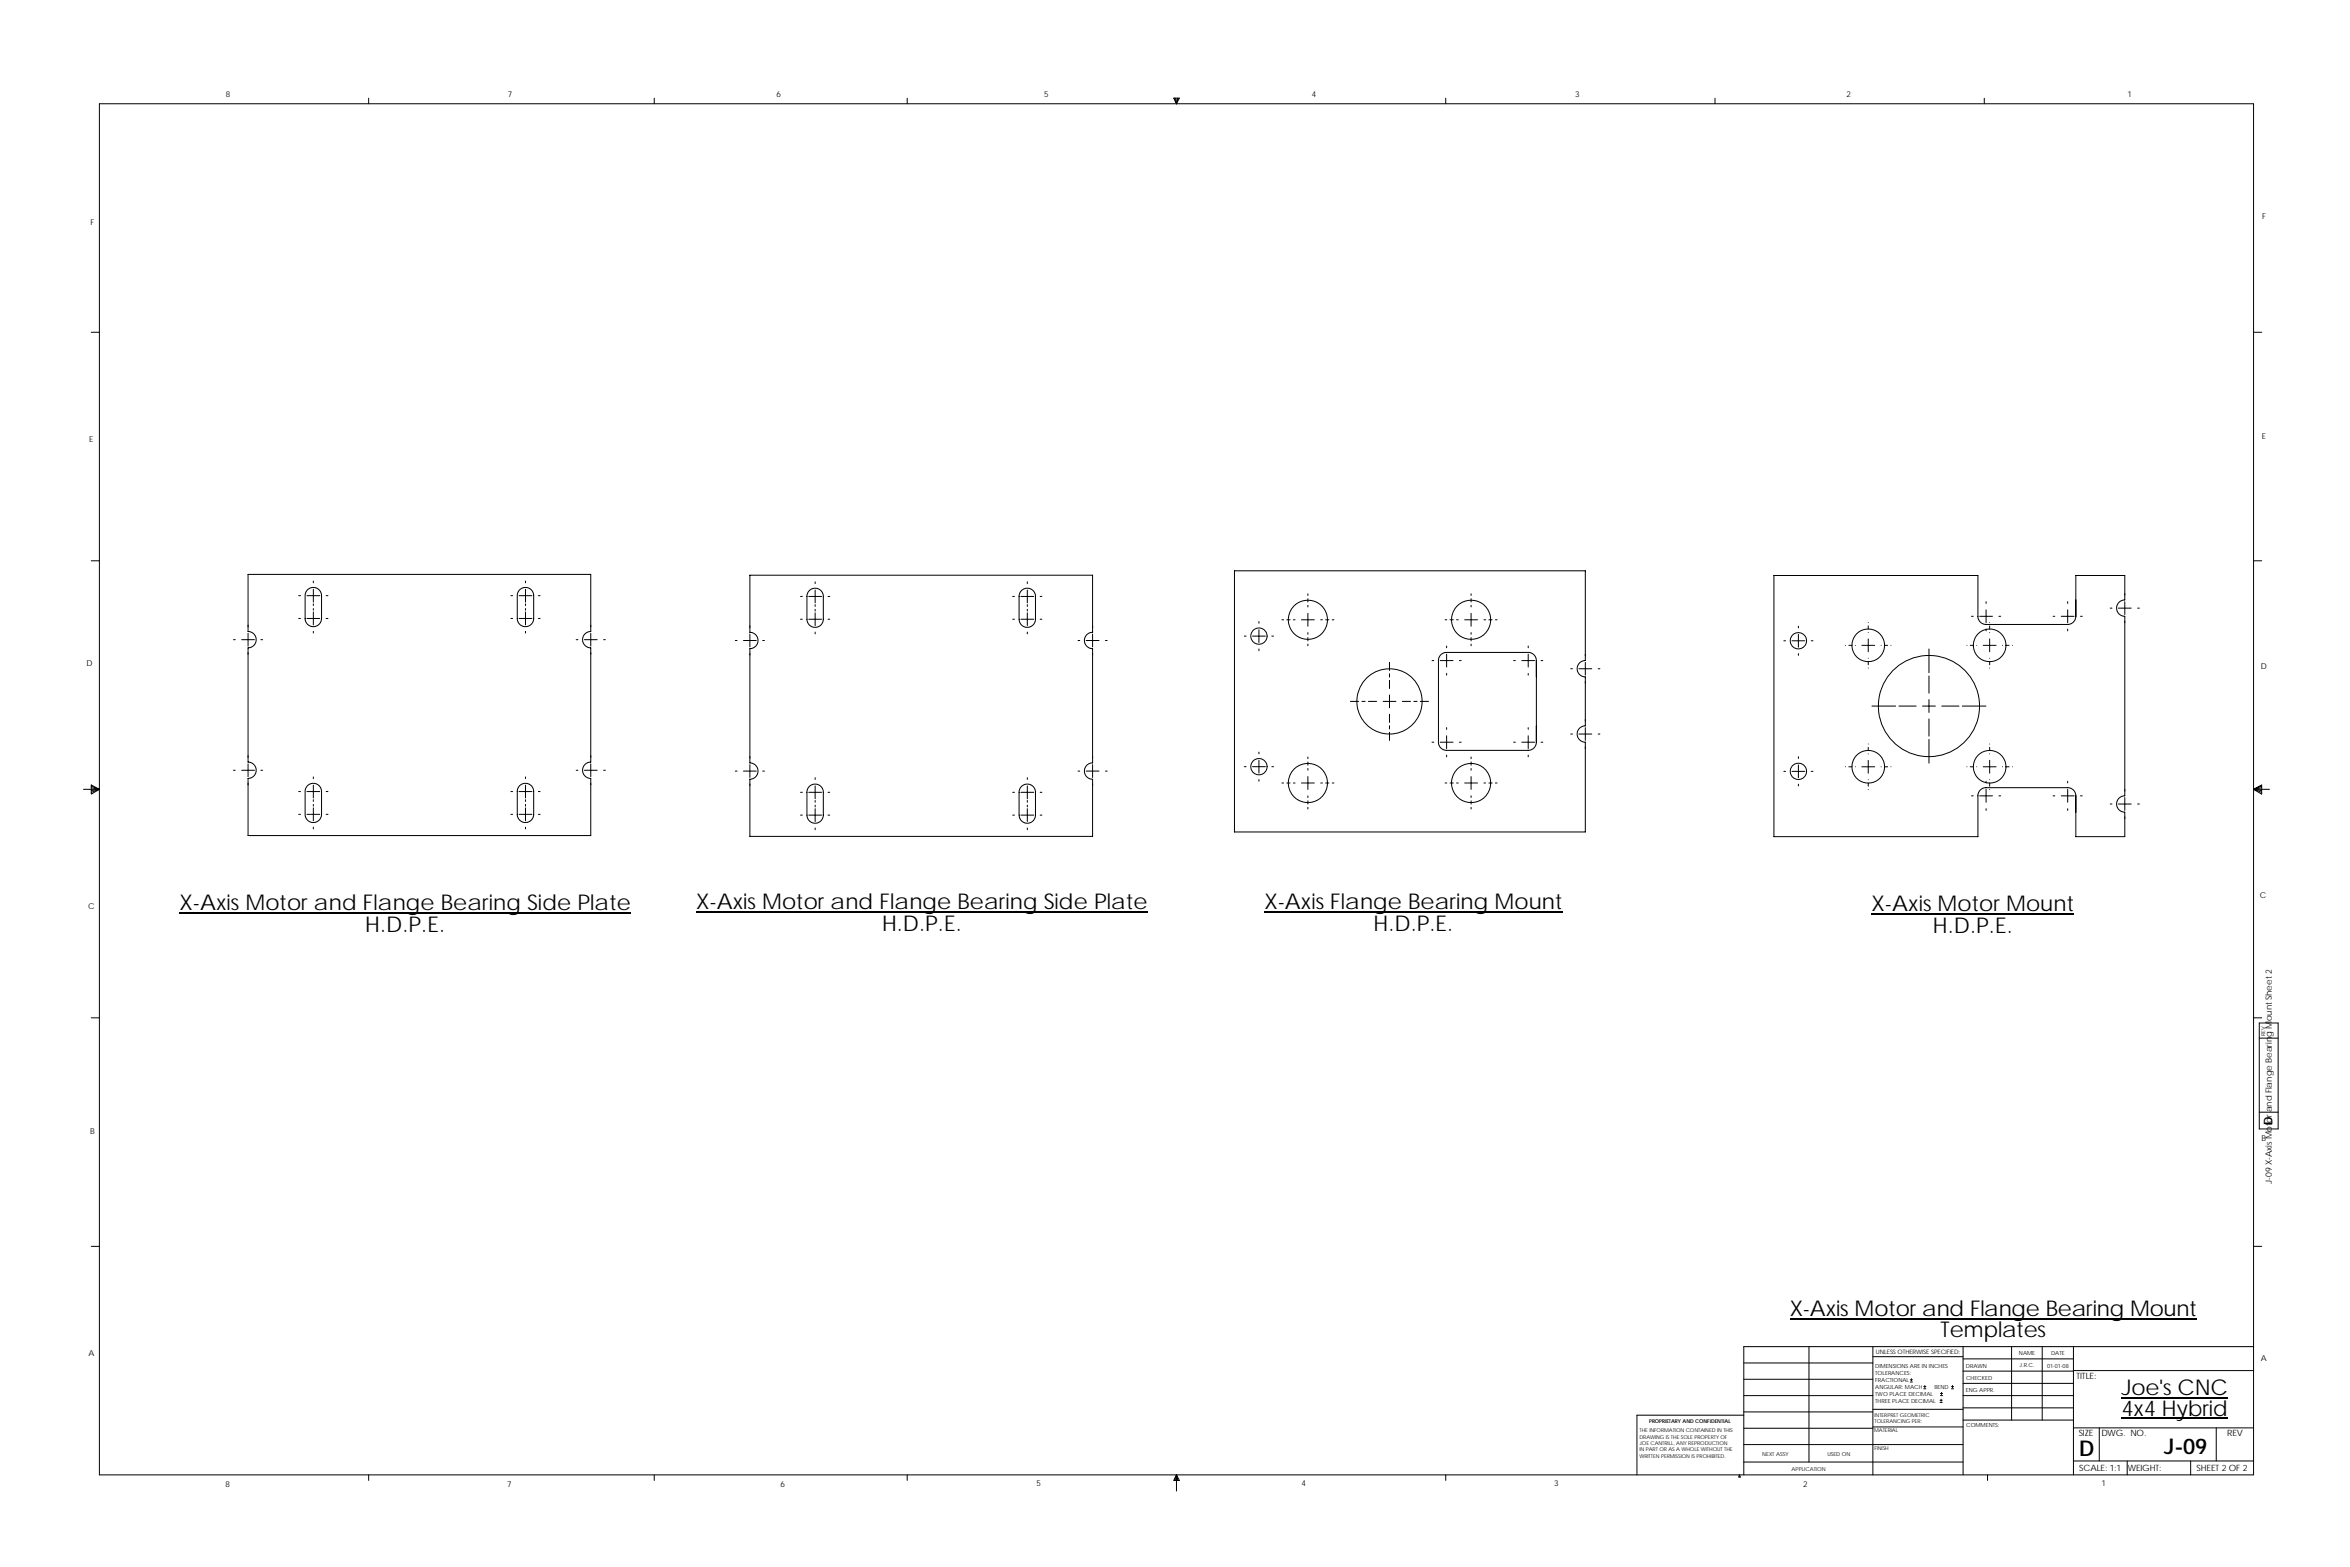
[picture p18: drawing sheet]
<svg xmlns="http://www.w3.org/2000/svg" width="914mm" height="610mm" viewBox="0 0 914 610" stroke-linecap="round" stroke-linejoin="round" font-family="sans-serif">
<defs><g id="words">
<g font-size="8.4">
<text x="69.9" y="354">X-Axis Motor and Flange Bearing Side Plate</text>
<text x="270.9" y="353.6">X-Axis Motor and Flange Bearing Side Plate</text>
<text x="492" y="353.6">X-Axis Flange Bearing Mount</text>
<text x="728.3" y="354.5">X-Axis Motor Mount</text>
<text x="142.2" y="362.5">H.D.P.E.</text>
<text x="343.2" y="362.1">H.D.P.E.</text>
<text x="534.5" y="362.1">H.D.P.E.</text>
<text x="752.1" y="363">H.D.P.E.</text>
<text x="696.4" y="511.9">X-Axis Motor and Flange Bearing Mount</text>
<text x="755.1" y="520">Templates</text>
<text x="825.4" y="542.7">Joe's CNC</text>
<text x="825.6" y="550.8">4x4 Hybrid</text>
<text x="809.1" y="566.3">D</text>
<text x="842.1" y="565.7">J-09</text>
</g>
<text font-size="4.7" x="884.3" y="437.8" transform="rotate(-90 884.3 437.8)">D</text>
<g font-size="3.4">
<text x="884" y="460.6" transform="rotate(-90 884 460.6)">J-09 X-Axis Motor and Flange Bearing Mount Sheet 2</text>
<text x="808" y="536.6">TITLE:</text>
<text x="808.8" y="558.6">SIZE</text>
<text x="817.6" y="558.7">DWG. NO.</text>
<text x="866.6" y="558.8">REV</text>
<text x="809" y="572.2">SCALE: 1:1</text>
<text x="827.9" y="572.3">WEIGHT:</text>
<text x="854.7" y="572.2">SHEET 2 OF 2</text>
</g>
<g font-size="3.2">
<text x="87.9" y="37.9">8</text>
<text x="197.7" y="37.8">7</text>
<text x="302.2" y="37.8">6</text>
<text x="406.3" y="37.9">5</text>
<text x="510.4" y="37.7">4</text>
<text x="612.9" y="37.8">3</text>
<text x="718.5" y="37.8">2</text>
<text x="827.8" y="37.8">1</text>
<text x="35.3" y="87.4">F</text>
<text x="880.3" y="85.2">F</text>
<text x="34.7" y="172">E</text>
<text x="880.1" y="170.9">E</text>
<text x="33.6" y="259.1">D</text>
<text x="879.6" y="260.4">D</text>
<text x="34.2" y="353.5">C</text>
<text x="879.3" y="349.5">C</text>
<text x="35.1" y="441.2">B</text>
<text x="880" y="444.1">B</text>
<text x="34.4" y="527.5">A</text>
<text x="879.7" y="529.4">A</text>
<text x="87.7" y="578.3">8</text>
<text x="197.3" y="578.4">7</text>
<text x="303.7" y="578.3">6</text>
<text x="403.3" y="578.2">5</text>
<text x="506.4" y="578.2">4</text>
<text x="604.7" y="578.3">3</text>
<text x="701.6" y="578.3">2</text>
<text x="817.8" y="578.3">1</text>
</g>
<text font-size="2.4" x="729.9" y="526.8">UNLESS OTHERWISE SPECIFIED:</text>
<g font-size="2.2">
<text x="785.6" y="527.2">NAME</text>
<text x="798.1" y="527.3">DATE</text>
<text x="729.7" y="532.3">DIMENSIONS ARE IN INCHES</text>
<text x="765" y="532">DRAWN</text>
<text x="785.9" y="531.9">J.R.C.</text>
<text x="796.5" y="532">01-01-08</text>
<text x="729.7" y="535">TOLERANCES:</text>
<text x="729.7" y="537.7">FRACTIONAL</text>
<text x="765" y="536.9">CHECKED</text>
<text x="729.7" y="542.9">TWO PLACE DECIMAL</text>
<text x="729.7" y="545.6">THREE PLACE DECIMAL</text>
<text x="729.7" y="540.3">ANGULAR: MACH</text>
<text x="752.7" y="540.3">BEND</text>
<text x="764.9" y="541.5">ENG APPR.</text>
<text x="765" y="555.2">COMMENTS:</text>
</g>
<g font-size="2.1">
<text x="685.7" y="566.3">NEXT ASSY</text>
<text x="711" y="566.3">USED ON</text>
<text x="697.1" y="572.1">APPLICATION</text>
</g>
<g font-size="2">
<text x="881.4" y="403.1" transform="rotate(-90 881.4 403.1)">REV</text>
<text x="729.4" y="551.2">INTERPRET GEOMETRIC</text>
<text x="637.9" y="557.1">THE INFORMATION CONTAINED IN THIS</text>
<text x="641.7" y="553.5">PROPRIETARY AND CONFIDENTIAL</text>
<text x="729.3" y="557.3">MATERIAL</text>
<text x="729.4" y="553.7">TOLERANCING PER:</text>
<text x="637.9" y="559.6">DRAWING IS THE SOLE PROPERTY OF</text>
<text x="637.9" y="562.1">JOE CANTRILL, ANY REPRODUCTION</text>
<text x="637.9" y="564.7">IN PART OR AS A WHOLE WITHOUT THE</text>
<text x="637.9" y="567.2">WRITTEN PERMISSION IS PROHIBITED.</text>
<text x="729.3" y="564.1">FINISH</text>
</g>
</g></defs>
<g fill="none" stroke="#000" stroke-width=".39">
<path d="M143.4 38.2v2.2M254.6 38.2v2.2M353 38.2v2.2M456.7 38.2h2.2l-1.1 2.2zM456.9 38.2l.9 2.2M457.4 38.2l.4 2.2M458.1 38.2l-.3 2.2M458.4 38.2l-.6 2.2M562.5 38.2v2.2M667.3 38.2v2.2M772.1 38.2v2.2M38.7 40.4h838.2v533.4h-838.2z"/>
<path d="M35.5 129.3h3.2M876.9 129.3h3.1M35.5 218.2h3.2M876.9 218.2h3.1M96.5 223.5h133.4v22.2l-1.3 .2-1 .7-.9 1.9 .2 1.4 .7 1.2 1 .7 1.3 .2v44.5l-1.3 .2-1 .7-.9 1.9 .2 1.4 .7 1.2 1 .7 1.3 .2v22.3h-133.4v-22.3l1.3-.2 1-.7 .6-1 .3-1.2-.3-1.3-.6-1-1-.7-1.3-.2v-44.5l1.3-.2 1-.7 .6-1 .3-1.2-.3-1.3-.6-1-1-.7-1.3-.2zM116.2 231.7h.7M119.4 231.7h5M119.6 229.5l1.4-.9h1.8l1.5 1 .8 1.5v10.1l-1 1.7-1.6 .8h-1.4l-1.1-.6-.9-.9-.3-1-.1-9.7zM121.9 226v.7M121.9 229.2v5M121.9 234.9v.7M121.9 236.7v.7"/>
<path d="M121.9 238.1v5M126.9 231.7h.7M198.8 231.7h.7M202 231.7h5M202.1 229.5l1.5-.9h1.8l1.5 1 .7 1.5v10.1l-1 1.8-1.5 .7h-1.5l-1.1-.6-.8-.9-.4-1v-9.7zM204.5 226v.7M204.5 229.2v5M204.5 234.9v.7M204.5 236.7v.7M204.5 238.1v5M209.5 231.7h.7M291.8 223.8h133.3v22.2l-1.3 .3-.9 .6-.9 1.9 .1 1.4 .8 1.2 .9 .7 1.3 .2v44.5l-1.3 .3-.9 .6-.9 1.9 .1 1.4 .8 1.2 .9 .7 1.3 .2v22.3h-133.3v-22.3l1.3-.2 .9-.7 .7-1 .3-1.2-.3-1.3-.7-1-.9-.6-1.3-.3v-44.5l1.3-.2 .9-.7 .7-1 .3-1.2-.3-1.3-.7-1-.9-.6-1.3-.3z"/>
<path d="M311.5 232h.7M314.7 232h5M314.9 229.8l1.4-.9h1.8l1.5 1 .7 1.5v10.1l-.9 1.6-1.6 .9h-1.3l-1.2-.5-.8-1-.5-1v-9.8zM317.2 226.3v.7M317.2 229.5v5M317.2 235.2v.7M317.2 237v.7M317.2 238.4v5M322.2 232h.7M394 232h.7M397.2 232h5M399.7 226.3v.7"/>
<path d="M399.7 229.5v5M399.7 235.2v.7M399.7 237v.7M399.7 238.4v5M404.7 232h.7M480.3 222.1h136.6v34.9l-1.3 .2-1 .7-.9 1.9 .2 1.4 .7 1.2 1 .7 1.3 .2v19.1l-1.3 .2-1 .7-.9 1.9 .2 1.4 .7 1.2 1 .7 1.3 .2v35h-136.6zM508.9 231v.6M508.9 232.9v1.3M508.9 235.5v.6M508.9 238.6v5M572.4 231v.6M572.4 232.9v1.3"/>
<path d="M572.4 235.5v.6M572.4 238.6v5M767.1 239.8h.7M770.3 239.8h5M772.8 234.1v.6M772.8 237.2v5.1M777.8 239.8h.7M798.9 239.8h.6M802 239.8h5M804.5 234.1v.6M804.5 237.2v5.1M807.7 239.8l-.3 1.2-.6 1-1.9 .9h-32.1l-1.3-.2-1.2-1-.7-1.6v-16.2h-79.4v101.6h79.4v-16.3l.7-1.6 1.2-.9 .9-.3h32.5l1.9 .9 .6 1 .3 1.3"/>
<path d="M807.7 239.8v-15.9h19.1v9.5l-1.3 .3-1 .6-.9 1.9 .2 1.4 .7 1.2 1 .7 1.3 .3v69.8l-1.3 .3-1 .6-.9 1.9 .2 1.4 .7 1.2 1 .7 1.3 .3v9.5h-19.1v-15.9M807.7 233.4v6.4M809.5 239.8h.7M821.1 236.6h.7M824.3 236.6h5M826.8 234.1v5M831.8 236.6h.6M90.8 248.9h.7M94 248.9h5M96.5 246.4v5M101.5 248.9h.7M116.2 240.6h.7"/>
<path d="M119.4 240.6h5M121.9 245.6v.7M126.9 240.6h.7M198.8 240.6h.7M202 240.6h5M204.5 245.6v.7M209.5 240.6h.7M224.2 248.9h.7M227.4 248.9h5M229.9 246.4v5M234.9 248.9h.6M286.1 249.2h.7"/>
<path d="M289.3 249.2h5M291.8 246.7v5M296.8 249.2h.7M311.5 240.9h.7M314.7 240.9h5M317.2 245.9v.7M322.2 240.9h.7M394 240.9h.7M396.5 240.9l.1-9.8 .7-1.2 .9-.7 1.2-.4 1.2 .1 1.5 1 .8 1.6-.2 10.5-.7 1.1-.8 .6-2.1 .3-1-.4-.9-.8-.6-1.9M397.2 240.9h5M399.7 245.9v.7M404.7 240.9h.7"/>
<path d="M419.5 249.2h.6M422.6 249.2h5M425.1 246.7v5M430.1 249.2h.7M484.2 247.5h.7M487.4 247.5h5M489.9 241.8v.7M489.9 245v5M489.9 252.5v.6M494.9 247.5h.6M498.8 241.1h.6M500.7 241.1h1.3"/>
<path d="M503.3 241.1h.6M506.4 241.1h5M508.9 246.1v.7M508.9 248v1.3M508.9 250.6v.6M513.9 241.1h.7M515.8 241.1h1.3M518.4 241.1h.6M540.7 257.7v3.2M557.2 257h.7M560.4 257h5M562.3 241.1h.6"/>
<path d="M562.9 251.3v.7M562.9 254.5v5M564.2 241.1h1.3M566.8 241.1h.6M567.9 257h.7M569.9 241.1h5M572.4 246.1v.7M572.4 248v1.3M572.4 250.6v.6M577.4 241.1h.7M579.3 241.1h1.3M581.9 241.1h.6"/>
<path d="M589 257h.6M592.1 257h5M594.6 251.3v.7M594.6 254.5v5M597.8 257l-.3-1.3-.6-1-1.9-.9h-32.5l-1.9 .9-.9 1.9v32.5l.9 1.9 1 .6 1.3 .3h31.7l1.3-.3 1-.6 .6-1 .3-1.3M597.8 257v6.3M597.8 257v31.7M599.6 257h.7M616.9 257.7v5M694.1 249.3h.7M697.3 249.3h5M699.8 243.6v.7"/>
<path d="M699.8 246.8v5M699.8 254.3v.7M704.8 249.3h.6M718.1 251.1h.1M719.4 251.1h1.3M721.9 251.1h.1M724.5 251.1h4.9M726.9 242.2h.1M726.9 243.5v1.3M726.9 246h.1M726.9 248.5v5.1M726.9 256.1h.1"/>
<path d="M726.9 257.3v1.3M726.9 259.9h.1M731.9 251.1h.1M733.2 251.1h1.3M735.8 251.1h.1M750.6 252.5v9.2M765.3 251.1h.1M766.6 251.1h1.3M769.2 251.1h.1M771.7 251.1h5M772.8 244.8v.6M774.2 242.2h.1"/>
<path d="M774.2 243.5v1.3M774.2 246h.1M774.2 248.5v5.1M774.2 256.1h.1M774.2 257.3v1.3M774.2 259.9h.1M779.2 251.1h.1M780.5 251.1h1.2M783 251.1h.1M804.5 244.8v.6M525.5 272.9h3.2M529.9 272.9h1.3"/>
<path d="M532.5 272.9h3.2M538.2 272.9h5M540.7 262.1v1.3M540.7 264.7v3.2M540.7 270.4v5M540.7 277.9v3.2M545.7 272.9h3.2M550.1 272.9h1.3M552.7 272.9h3.2M562.9 262v.7M594.6 262v.7M611.2 260.2h.7"/>
<path d="M614.4 260.2h5M621.9 260.2h.6M728.4 274.7h9.2M738.9 274.7h6.7M748.1 274.7h5M750.6 263v6.7M750.6 272.2v5M750.6 279.7v6.7M755.6 274.7h6.7M763.5 274.7h9.3M90.8 299.7h.7M94 299.7h5"/>
<path d="M96.5 297.2v5M101.5 299.7h.7M224.2 299.7h.7M227.4 299.7h5M229.9 297.2v5M234.9 299.7h.6M286.1 300h.7M289.3 300h5M291.8 297.5v5M296.8 300h.7M419.5 300h.6M422.6 300h5"/>
<path d="M425.1 297.5v5M430.1 300h.7M484.2 298.3h.7M487.4 298.3h5M489.9 292.6v.7M489.9 295.8v5M494.9 298.3h.6M508.9 294.5v.6M508.9 296.4v1.3M508.9 299v.6M540.7 282.3v1.3M540.7 284.9v3.2"/>
<path d="M557.2 288.7h.7M560.4 288.7h5M562.9 283.1v.6M562.9 286.2v5M562.9 293.7v.7M567.9 288.7h.7M572.4 294.5v.6M572.4 296.4v1.3M572.4 299v.6M589 288.7h.6M592.1 288.7h5M594.6 283.1v.6"/>
<path d="M594.6 286.2v5M594.6 293.7v.7M597.8 282.4v6.3M599.6 288.7h.7M611.2 285.6h.7M614.4 285.6h5M616.9 283.1v5M621.9 285.6h.6M699.8 294.4v.7M699.8 297.6v5M718.1 298.3h.1M719.4 298.3h1.3"/>
<path d="M721.9 298.3h.1M724.5 298.3h4.9M726.9 289.4v.1M726.9 290.7v1.3M726.9 293.3h.1M726.9 295.8v5M731.9 298.3h.1M733.2 298.3h1.3M735.8 298.3h.1M750.6 287.6v9.3M765.3 298.3h.1M766.6 298.3h1.3"/>
<path d="M769.2 298.3h.1M771.7 298.3h5M774.2 289.4v.1M774.2 290.7v1.3M774.2 293.3h.1M774.2 295.8v5M779.2 298.3h.1M780.5 298.3h1.2M783 298.3h.1M32.5 307.1h6.2M35.5 305.4l3.2 1.7-3.2 1.8zM35.5 305.9l3.2 1.2"/>
<path d="M35.5 306.5l3.2 .6M38.7 307.1l-3.2 1.1M38.7 307.1l-3.2 .5M116.2 307.9h.7M116.2 316.8h.7M119.4 307.9h5M119.4 316.8h5M119.6 305.7l1.4-.9h1.8l1.5 1 .8 1.5v10.1l-1 1.7-1.6 .8h-1.4l-1.1-.6-.9-.9-.3-1-.1-9.7zM121.9 302.2v.7M121.9 305.4v5M121.9 311.1v.7M121.9 312.9v.7"/>
<path d="M121.9 314.3v5M126.9 307.9h.7M126.9 316.8h.7M198.8 307.9h.7M198.8 316.8h.7M202 307.9h5M202 316.8h5M202.1 305.7l1.5-.9h1.8l1.5 1 .7 1.5v10.1l-.9 1.7-1.6 .8h-1.5l-1.1-.6-.8-.9-.4-1v-9.7zM204.5 302.2v.7M204.5 305.4v5M204.5 311.1v.7M204.5 312.9v.7"/>
<path d="M204.5 314.3v5M209.5 307.9h.7M209.5 316.8h.7M311.5 308.2h.7M311.5 317.1h.7M314.7 308.2h5M314.7 317.1h5M314.9 306l1.4-.9h1.8l1.5 1 .7 1.5v10.1l-.9 1.6-1.6 .9h-1.3l-1.2-.5-.8-1-.5-1v-9.8zM317.2 302.5v.7M317.2 305.7v5M317.2 311.4v.7M317.2 313.2v.7"/>
<path d="M317.2 314.6v5M322.2 308.2h.7M322.2 317.1h.7M394 308.2h.7M394 317.1h.7M396.5 317.1l.1-9.8 .7-1.2 .9-.7 1.2-.4 1.2 .1 1.5 1 .8 1.6-.2 10.5-.7 1.1-.8 .6-2.1 .3-1-.4-.9-.8-.6-1.9M397.2 308.2h5M397.2 317.1h5M399.7 302.5v.7M399.7 305.7v5M399.7 311.4v.7M399.7 313.2v.7"/>
<path d="M399.7 314.6v5M404.7 308.2h.7M404.7 317.1h.7M489.9 303.3v.6M498.8 304.6h.6M500.7 304.6h1.3M503.3 304.6h.6M506.4 304.6h5M508.9 302.1v5M508.9 309.6v.7M508.9 311.5v1.3M508.9 314.1v.6"/>
<path d="M513.9 304.6h.7M515.8 304.6h1.3M518.4 304.6h.6M562.3 304.6h.6M564.2 304.6h1.3M566.8 304.6h.6M569.9 304.6h5M572.4 302.1v5M572.4 309.6v.7M572.4 311.5v1.3M572.4 314.1v.6M577.4 304.6h.7"/>
<path d="M579.3 304.6h1.3M581.9 304.6h.6M694.1 300.1h.7M697.3 300.1h5M699.8 305.1v.7M704.8 300.1h.6M726.9 303.3h.1M726.9 304.6v1.3M726.9 307.1h.1M767.1 309.6h.7M770.3 309.6h5M772.8 303.9v.7"/>
<path d="M772.8 307.1v5M772.8 314.6v.7M774.2 303.3h.1M774.2 304.6v1.3M774.2 307.1h.1M777.8 309.6h.7M798.9 309.6h.6M802 309.6h5M804.5 303.9v.7M804.5 307.1v5M804.5 314.6v.7M807.7 309.6v6.4"/>
<path d="M809.5 309.6h.7M821.1 312.8h.7M824.3 312.8h5M826.8 310.3v5M831.8 312.8h.6M876.9 307.1h6.2M876.9 307.1l3.1 .5M876.9 307.1l3.1 1.1M880 305.9l-3.1 1.2 3.1-1.7v3.5l-3.1-1.8M880 306.5l-3.1 .6M121.9 321.8v.7M204.5 321.8v.7"/>
<path d="M317.2 322.1v.7M399.7 322.1v.7M35.5 396h3.2M876.9 396h3.1M879.1 398h7.3v41.2h-7.3zM879.1 403.9h7.3M879.1 432.7h7.3M35.5 484.9h3.2M876.9 484.9h3.1M678.5 536.6h50.2M678.5 530.2h50.2M703.9 523.9v44.9"/>
<path d="M728.7 527.8h35.1M728.7 523.9v49.9M743.3 537.6h.8M743.3 536.8h.8M743.7 536.4v.8M748.5 539.4h.9M749 539v.9M759.3 539.4h.9M759.7 539v.9M763.8 523.9v49.9M763.8 538.2h43M763.8 533.4h43"/>
<path d="M763.8 528.6h43M782.7 523.9v28.6M794.6 523.9v28.6M806.8 523.9v49.9M806.8 533.2h70.1M876.9 523.9h-198.4v49.9M678.5 555.6h50.2M678.5 549.3h50.2M678.5 542.9h50.2M678.5 550.5h-41.6v23.3M728.7 555.1h35.1M728.7 548.3h35.1"/>
<path d="M748.5 540.3h.9M754.9 545.6h.8M754.9 544.7h.8M755 542.9h.9M755 542.1h.9M755.3 544.3v.8M755.5 541.7v.8M759.3 540.3h.9M763.8 552.4h43M763.8 542.9h43M763.8 547.7h43M806.8 555.5h70.1"/>
<path d="M816.8 555.5v12.8M862.4 555.5v12.8M143.4 573.8v2.1M254.6 573.8v2.1M353 573.8v2.1M457.8 573.8l1.1 2.1h-2.2zM457.8 573.8v6.3M457.8 573.8l.6 2.1M457.8 573.8l-.9 2.1M457.8 573.8l-.4 2.1M457.8 573.8l.3 2.1M562.5 573.8v2.1"/>
<path d="M676.8 573.8l.4 .8h-.7zM678.5 568.8h85.3M678.5 562h85.3M773.4 573.8v2.1M806.8 568.3h70.1M827.7 568.3v5.5M852.4 568.3v5.5"/>
<circle cx="489.9" cy="247.5" r="3.2"/>
<circle cx="508.9" cy="241.1" r="7.6"/>
<circle cx="572.4" cy="241.1" r="7.6"/>
<circle cx="699.8" cy="249.3" r="3.2"/>
<circle cx="726.9" cy="251" r="6.4"/>
<circle cx="774.2" cy="251" r="6.4"/>
<circle cx="540.7" cy="272.8" r="12.7"/>
<circle cx="750.6" cy="274.7" r="19.7"/>
<circle cx="489.9" cy="298.3" r="3.2"/>
<circle cx="726.9" cy="298.3" r="6.4"/>
<circle cx="774.2" cy="298.3" r="6.4"/>
<circle cx="508.9" cy="304.6" r="7.6"/>
<circle cx="572.4" cy="304.6" r="7.6"/>
<circle cx="699.8" cy="300.1" r="3.2"/>
</g>
<path d="M69.9 354.8h175.7v.5h-175.7zM270.9 354.4h175.7v.5h-175.7zM492 354.4h116v.5h-116zM728.3 355.3h78.8v.5h-78.8zM696.4 512.7h158.3v.5h-158.3zM825.4 543.5h41.5v.5h-41.5zM825.6 551.6h41.2v.5h-41.2z" fill="#000"/>
<use href="#words"/>
</svg>
